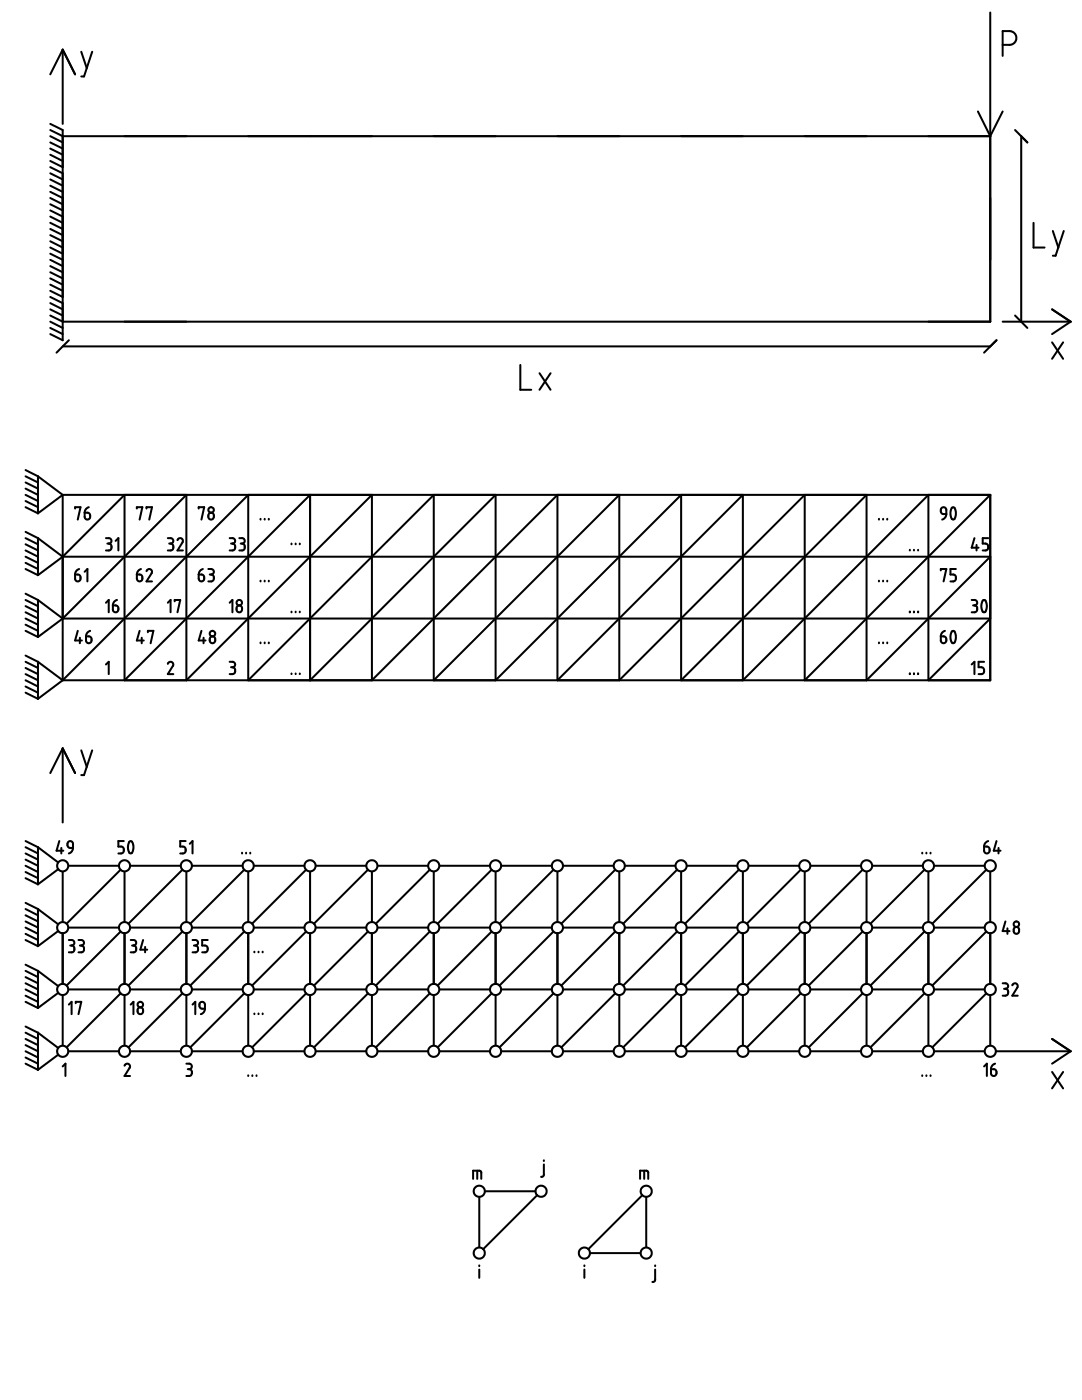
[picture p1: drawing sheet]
<svg xmlns="http://www.w3.org/2000/svg" width="216mm" height="279mm" viewBox="0 0 216 279" stroke-linecap="round" stroke-linejoin="round" font-family="sans-serif">
<g fill="none" stroke="#000" stroke-width=".4">
<path d="M12.5 9.9v14.8M12.5 9.9l2.5 4.9M12.5 9.9l-2.5 4.9M16.2 10.3l1.1 3.3M18.4 10.3l-1.6 5h-.6M197.6 2.5v61.7h-185.1l-2.5-1.2M200.1 9l1.6-.1 .8-.4 .3-.6v-.5l-.2-.5-.3-.4-.6-.3h-1.6v5M10 24.7l2.5 1.3v41.9l-2.5-1.2M10 26l2.5 1.2h185.1M10 27.2l2.5 1.2M10 28.4l2.5 1.3M10 29.7l2.5 1.2"/>
<path d="M10 30.9l2.5 1.2M10 32.1l2.5 1.3M10 33.4l2.5 1.2M10 34.6l2.5 1.2M10 35.8l2.5 1.3M10 37.1l2.5 1.2M10 38.3l2.5 1.2M10 39.5l2.5 1.3M195.1 22.2l2.5 5M200.1 22.2l-2.5 5M202.5 26l2.5 2.4-1.2-1.2v37M10 40.8l2.5 1.2"/>
<path d="M10 42l2.5 1.2M10 43.2l2.5 1.3M10 44.5l2.5 1.2M10 45.7l2.5 1.2M10 46.9l2.5 1.3M10 48.2l2.5 1.2M10 49.4l2.5 1.2M10 50.6l2.5 1.3M10 51.9l2.5 1.2M10 53.1l2.5 1.2M10 54.3l2.5 1.3M10 55.6l2.5 1.2"/>
<path d="M10 56.8l2.5 1.2M10 58l2.5 1.3M10 59.3l2.5 1.2M206.2 44.5v4.9h2.2M210.1 46.1l1.1 3.3M212.3 46.1l-1.7 4.9h-.5M10 60.5l2.5 1.2M10 61.7l2.5 1.3M10 64.2l2.5 1.2M10 65.4l2.5 1.3M12.5 69.1h185.1l1.2-1.2-2.4 2.5M13.7 67.9l-2.4 2.5"/>
<path d="M103.8 72.8v5h2.2M107.7 74.5l2.2 3.3M109.9 74.5l-2.2 3.3M200.1 64.2h13.5M202.5 63l2.5 2.4M209.9 61.7l3.7 2.5M209.9 68.3l2.2 3.3M212.1 68.3l-2.2 3.3M213.6 64.2l-3.7 2.5M5.1 93.8l2.5 1.3M5.1 95.1l2.5 1.2M5.1 96.3l2.5 1.2"/>
<path d="M5.1 97.5l2.5 1.3M5.1 98.8l2.5 1.2M5.1 100l2.5 1.2M7.6 95.1v7.3M7.6 95.1l4.9 3.7M12.5 98.8v37M12.5 98.8h185.1M12.5 98.8l-4.9 3.6M197.6 98.8v37h-185.1M197.6 98.8l-37 37v-37l-37 37v-37l-37 37v-37l-37.1 37v-37l-37 37M5.1 118.5l2.5 1.2M5.1 119.7l2.5 1.3"/>
<path d="M5.1 106.2l2.5 1.2M5.1 107.4l2.5 1.2M5.1 108.6l2.5 1.3M5.1 109.9l2.5 1.2M5.1 111.1l2.5 1.2M5.1 112.3l2.5 1.3M5.1 113.6l2.5 1.2M5.1 101.2l2.5 1.2M7.6 107.4v7.4M7.6 119.7v7.4M7.6 119.7l4.9 3.7M7.6 107.4l4.9 3.7"/>
<path d="M12.5 111.1h185.1l-24.7 24.7v-37l-37 37v-37l-37 37v-37l-37 37v-37l-37.1 37v-37zM12.5 111.1l-4.9 3.7M15 114.7h.6l.4 .2 .1 .7-.2 .3-.4 .1-.4-.2zM15 101.5v-.3h1.1l-.6 2.5M15.8 113.6l-.6 .4-.2 .7M16.9 102.3h.6l.4 .2 .1 .7-.2 .3-.4 .2-.4-.2zM16.9 114.1l.5-.5v2.4M17.7 101.2l-.6 .4-.2 .7M21.1 107.4h.8l.3 .3-.1 .6-.4 .2M21.4 108.5h.3M21.7 108.5l.5 .4v.6l-.4 .4h-.7M23.1 107.9l.5-.5v2.5"/>
<path d="M23.3 119.7l-.5 .4-.3 .7M27.3 114.7h.7l.3 .2 .1 .7-.2 .3-.4 .1-.4-.2zM27.3 101.5v-.3h1.1l-.5 2.5M28.1 113.6l-.6 .4-.2 .7M29.2 114l.5-.4 .5 .2 .1 .6-1.1 1.6h1.1M29.2 101.5v-.3h1.1l-.5 2.5M33.5 107.4h.7l.3 .3v.6l-.5 .2M33.8 108.5h.2M34 108.5l.6 .4-.1 .6-.3 .4h-.7M35.4 107.8l.4-.4h.3l.3 .3 .1 .4-1.1 1.8h1.1M39.6 114.7h.8l.3 .3v.6l-.1 .3-.4 .1-.4-.2zM39.6 101.5v-.3h1.1l-.5 2.5"/>
<path d="M40.5 113.6l-.7 .4-.2 .7M41.6 113.6h.7l.3 .3v.5l-.5 .3M41.7 102.5l.5-.2 .3 .2 .2 .7-.2 .3-.4 .2-.4-.2-.1-.3zM41.8 114.7h.3M42.1 114.7l.4 .1 .2 .2-.1 .7-.3 .3h-.7M45.8 107.4h.8l.3 .3-.1 .6-.4 .2M46.1 108.5h.3M46.4 108.5l.5 .4v.6l-.4 .4h-.7M47.8 107.4h.7l.3 .3-.1 .6-.4 .2M48 108.5h.3M48.3 108.5l.4 .2 .1 .8-.3 .3-.7 .1M52 103.5v.2"/>
<path d="M52 115.9v.1M52.8 103.5v.2M52.8 115.9v.1M53.6 103.5v.2M53.6 115.9v.1M58.2 108.5v.1M59 108.5v.1M59.8 108.5v.1M175.4 103.5v.2M175.4 115.9v.1M176.2 103.5v.2M176.2 115.9v.1"/>
<path d="M177 103.5v.2M177 115.9v.1M181.5 109.7v.2M182.4 109.7v.2M183.2 109.7v.2M187.7 113.8v-.2h1.1l-.5 2.4M187.9 101.4l.4-.2 .4 .2 .1 1.2h-.6l-.3-.2-.2-.7zM188.8 102.6l-.2 .7-.6 .4M189.9 101.3a.62 .62 0 0 1 .8 .8v.6l-.2 .7a.43 .43 0 0 1-.5 .2 .43 .43 0 0 1-.3-.5v-.9zM190.7 113.6h-1v1.1h.7l.3 .4v.5l-.2 .3-.8 .1M193.9 119.7l.7 .1 .4 .3-.1 .5-.5 .2M194.4 107.4l-.5 1.9h1.4"/>
<path d="M194.9 108.8v1.1M196.1 119.9v-.1a.63 .63 0 0 1 .8 .8l-.2 1.3a.42 .42 0 0 1-.5 .3 .42 .42 0 0 1-.3-.6l-.1-.8zM197.2 107.4h-1.1v1.1h.7l.4 .4v.5l-.2 .3-.9 .2M5.1 130.8l2.5 1.3M5.1 132.1l2.5 1.2M5.1 133.3l2.5 1.2M5.1 134.5l2.5 1.3M5.1 135.8l2.5 1.2M5.1 137l2.5 1.2M5.1 138.2l2.5 1.3M5.1 121l2.5 1.2M5.1 122.2l2.5 1.2"/>
<path d="M5.1 123.4l2.5 1.3M5.1 124.7l2.5 1.2M5.1 125.9l2.5 1.2M7.6 132.1v7.4M7.6 132.1l4.9 3.7M12.5 123.4l24.7-24.6v37l37-37v37l37-37v37l37-37v37l37.1-37v37l12.3-12.4zM12.5 135.8l-4.9 3.7M12.5 123.4l-4.9 3.7M15.5 125.9l-.5 1.9h1.3M15.9 127.3v1.1M17.2 127h.6l.3 .2 .2 .7-.2 .3-.4 .2-.4-.2-.1-.3zM18 125.9l-.6 .4-.2 .7"/>
<path d="M21.1 132.6l.6-.5v2.4M21.1 120.3l.6-.6v2.5M22.5 120.8h.7l.3 .3 .1 .6-.2 .4-.4 .1-.4-.3zM27.9 125.9l-.6 1.9h1.4M28.3 127.3v1.1M29.5 126.2v-.3h1.1l-.5 2.5M33.5 132.5l.4-.4h.4l.2 .3 .1 .4-1.1 1.7h1.1M33.5 120.3l.5-.6v2.5M34.9 120v-.3h1.1l-.6 2.5M40.2 125.9l-.6 1.9h1.4M40.6 127.3v1.1M42 127.1l.5-.1 .3 .2 .1 .7-.1 .3-.5 .2-.3-.2-.2-.7z"/>
<path d="M45.8 132.1h.8l.3 .3-.1 .5-.4 .3M45.8 120.3l.6-.6v2.5M46.1 133.2h.3M46.4 133.2h.3l.2 .3v.7l-.4 .3h-.7M47.3 121l.5-.2 .4 .3 .1 .5-.2 .5-.5 .1-.3-.3zM52 128.2v.2M52.8 128.2v.2M53.6 128.2v.2M58.2 122.1v.1M58.2 134.4v.1M59 122.1v.1M59 134.4v.1"/>
<path d="M59.8 122.1v.1M59.8 134.4v.1M175.4 128.2v.2M176.2 128.2v.2M177 128.2v.2M181.5 122.1v.1M181.5 134.4v.1M182.4 122.1v.1M182.4 134.4v.1M183.2 122.1v.1M183.2 134.4v.1M187.7 127h.7l.3 .2 .1 .7-.2 .3-.4 .2-.3-.2-.2-.3z"/>
<path d="M188.6 125.9l-.6 .4-.3 .7M189.9 126a.62 .62 0 0 1 .8 .8v.6l-.2 .7a.43 .43 0 0 1-.5 .2 .43 .43 0 0 1-.3-.5v-.9zM193.9 132.6l.5-.5v2.4M194.2 120.8h.2M194.4 120.8l.5 .3 .1 .7-.4 .4h-.7M196.4 132.1h-1.1v1.1h.8l.3 .4v.5l-.2 .3-.9 .1M12.5 149.4l2.5 4.9M12.5 149.4l-2.5 4.9M12.5 149.4v14.7M16.2 149.8l1.1 3.3M18.4 149.8l-1.6 4.9h-.6M5.1 167.9l2.5 1.2"/>
<path d="M5.1 169.1l2.5 1.2M5.1 170.3l2.5 1.3M5.1 171.6l2.5 1.2M5.1 172.8l2.5 1.2M5.1 174l2.5 1.3M5.1 175.3l2.5 1.2M7.6 169.1v7.4M7.6 169.1l4 3M11.6 173.5l-4 3M11.8 167.9l-.5 1.9h1.3M12.2 169.2v1.1M12.5 174v9.9"/>
<path d="M13.6 168l.5-.1 .3 .1 .2 1.2h-.7l-.3-.2-.1-.7zM13.7 172.8h9.9M14.6 169.2l-.3 .7-.6 .4M24.1 173.6l-10.8 10.7M24.7 167.9h-1.1v1.1h.7l.4 .4v.5l-.2 .3-.9 .1M24.8 174v9.9M25.8 168a.53 .53 0 0 1 .6 0 .53 .53 0 0 1 .2 .6v.7l-.2 .7a.42 .42 0 0 1-.5 .3 .42 .42 0 0 1-.3-.5l-.1-.8zM26.1 172.8h9.9M36.4 173.6l-10.8 10.7M37 167.9h-1v1.1h.7l.3 .4v.5l-.1 .3-.9 .1M37.2 174v9.9M37.9 168.4l.5-.5v2.4"/>
<path d="M38.4 172.8h9.9M48.3 170.2v.1M48.7 173.6l-10.7 10.7M49.1 170.2v.1M49.5 174v9.9M49.9 170.2v.1M50.8 172.8h9.8M61.1 173.6l-10.8 10.7M61.9 174v9.9M63.1 172.8h9.9M73.4 173.6l-10.7 10.7M74.2 174v9.9"/>
<path d="M75.4 172.8h9.9M85.8 173.6l-10.8 10.7M86.6 174v9.9M87.8 172.8h9.8M98.1 173.6l-10.8 10.7M98.9 174v9.9M100.1 172.8h9.9M110.4 173.6l-10.7 10.7M111.2 174v9.9M112.5 172.8h9.8M122.8 173.6l-10.8 10.7M123.6 174v9.9"/>
<path d="M124.8 172.8h9.9M135.1 173.6l-10.7 10.7M135.9 174v9.9M137.1 172.8h9.9M147.4 173.6l-10.7 10.7M148.2 174v9.9M149.5 172.8h9.8M159.8 173.6l-10.8 10.7M160.6 174v9.9M161.8 172.8h9.9M172.1 173.6l-10.7 10.7M172.9 174v9.9"/>
<path d="M174.2 172.8h9.8M184 170.2v.1M184.5 173.6l-10.8 10.7M184.8 170.2v.1M185.3 174v9.9M185.7 170.2v.1M186.5 172.8h9.9M196.4 169h.6l.3 .1 .2 .7-.2 .4-.5 .1-.3-.1-.1-.3zM196.8 173.6l-10.8 10.7M197.2 167.9l-.6 .4-.2 .7M197.6 174v9.9M198.8 167.9l-.5 1.9h1.3"/>
<path d="M199.2 169.2v1.1M5.1 192.5l2.5 1.3M5.1 193.8l2.5 1.2M5.1 195l2.5 1.2M5.1 196.2l2.5 1.3M5.1 197.5l2.5 1.2M5.1 198.7l2.5 1.2M5.1 199.9l2.5 1.3M5.1 180.2l2.5 1.2M5.1 181.4l2.5 1.3M5.1 182.7l2.5 1.2M5.1 183.9l2.5 1.2"/>
<path d="M5.1 185.1l2.5 1.3M5.1 186.4l2.5 1.2M5.1 187.6l2.5 1.2M7.6 181.4v7.4M7.6 193.8v7.4M7.6 181.4l4 3.1M7.6 193.8l4 3M11.6 185.8l-4 3M11.6 198.1l-4 3.1M12.5 186.2v10.2M12.5 198.7v9.9M13.7 187.6h.7l.4 .3v.5l-.5 .3"/>
<path d="M13.7 185.1h9.9M13.7 197.5h9.9M14 188.7h.3M14.3 188.7l.5 .3v.7l-.3 .3-.8 .1M15.7 187.6h.6l.4 .3v.5l-.5 .3M15.9 188.7h.3M16.2 188.7l.5 .3v.7l-.3 .3-.7 .1M24.1 185.9l-10.8 10.8M24.1 198.2l-10.8 10.8M24.8 186.2v10.2M24.8 198.7v9.9M26.1 187.6h.6l.4 .3v.5l-.5 .3"/>
<path d="M26.1 185.1h9.9M26.1 197.5h9.9M26.4 188.7h.2M26.6 188.7l.5 .3 .1 .7-.4 .3-.7 .1M28.6 187.6l-.6 1.9h1.4M29 189v1.1M36.4 185.9l-10.8 10.8M36.4 198.2l-10.8 10.8M37.2 186.2v10.2M37.2 198.7v9.9M38.4 187.6h.7l.4 .3-.1 .5-.4 .3M38.4 185.1h9.9"/>
<path d="M38.4 197.5h9.9M38.7 188.7h.3M39 188.7l.4 .3 .1 .7-.3 .3-.8 .1M41.4 187.6h-1.1v1.1h.8l.3 .5v.5l-.2 .3-.9 .1M48.7 185.9l-10.7 10.8M48.7 198.2l-10.7 10.8M49.5 186.2v10.2M49.5 198.7v9.9M50.8 189.9v.2M50.8 185.1h9.8M50.8 197.5h9.8M51.6 189.9v.2"/>
<path d="M52.4 189.9v.2M61.1 185.9l-10.8 10.8M61.1 198.2l-10.8 10.8M61.9 186.2v10.2M61.9 198.7v9.9M63.1 185.1h9.9M63.1 197.5h9.9M73.4 185.9l-10.7 10.8M73.4 198.2l-10.7 10.8M74.2 186.2v10.2M74.2 198.7v9.9M75.4 185.1h9.9"/>
<path d="M75.4 197.5h9.9M85.8 185.9l-10.8 10.8M85.8 198.2l-10.8 10.8M86.6 186.2v10.2M86.6 198.7v9.9M87.8 185.1h9.8M87.8 197.5h9.8M98.1 185.9l-10.8 10.8M98.1 198.2l-10.8 10.8M98.9 186.2v10.2M98.9 198.7v9.9M100.1 185.1h9.9"/>
<path d="M100.1 197.5h9.9M110.4 185.9l-10.7 10.8M110.4 198.2l-10.7 10.8M111.2 186.2v10.2M111.2 198.7v9.9M112.5 185.1h9.8M112.5 197.5h9.8M122.8 185.9l-10.8 10.8M122.8 198.2l-10.8 10.8M123.6 186.2v10.2M123.6 198.7v9.9M124.8 185.1h9.9"/>
<path d="M124.8 197.5h9.9M135.1 185.9l-10.7 10.8M135.1 198.2l-10.7 10.8M135.9 186.2v10.2M135.9 198.7v9.9M137.1 185.1h9.9M137.1 197.5h9.9M147.4 185.9l-10.7 10.8M147.4 198.2l-10.7 10.8M148.2 186.2v10.2M148.2 198.7v9.9M149.5 185.1h9.8"/>
<path d="M149.5 197.5h9.8M159.8 185.9l-10.8 10.8M159.8 198.2l-10.8 10.8M160.6 186.2v10.2M160.6 198.7v9.9M161.8 185.1h9.9M161.8 197.5h9.9M172.1 185.9l-10.7 10.8M172.1 198.2l-10.7 10.8M172.9 186.2v10.2M172.9 198.7v9.9M174.2 185.1h9.8"/>
<path d="M174.2 197.5h9.8M184.5 185.9l-10.8 10.8M184.5 198.2l-10.8 10.8M185.3 186.2v10.2M185.3 198.7v9.9M186.5 185.1h9.9M186.5 197.5h9.9M196.8 185.9l-10.8 10.8M196.8 198.2l-10.8 10.8M197.6 186.2v10.2M197.6 198.7v9.9M200.1 196.2l.8 .1 .2 .3v.5l-.5 .2"/>
<path d="M200.3 197.3h.3M200.6 197.3l.4 .2 .1 .2v.7l-.3 .3h-.7M200.6 183.9l-.5 1.9h1.3M201 185.3v1.1M202 196.6l.2-.3 .4-.1 .5 .5-.1 .4-1 1.6h1.1M202.4 185.2l.5-.2 .4 .3v.6l-.1 .3-.4 .2-.4-.3-.1-.7zM5.1 204.9l2.5 1.2M5.1 206.1l2.5 1.2M5.1 207.3l2.5 1.3M5.1 208.6l2.5 1.2M5.1 209.8l2.5 1.3M5.1 211.1l2.5 1.2"/>
<path d="M5.1 212.3l2.5 1.2M7.6 206.1v7.4M7.6 206.1l4 3M11.6 210.5l-4 3M12.5 212.8l.6-.5v2.4M13.7 200.5l.6-.6v2.5M13.7 209.8h9.9M15.1 200.2v-.3h1.1l-.5 2.5M24.8 212.7l.3-.4h.4l.3 .2 .2 .3-1.2 1.9h1.2M26.1 200.5l.5-.6v2.5M26.1 209.8h9.9M27.5 201.3l.4-.3 .5 .2 .2 .7-.3 .4-.4 .1-.3-.2-.1-.2z"/>
<path d="M37.2 212.3h.6l.4 .2v.6l-.5 .3M37.5 213.4h.2M37.7 213.4l.5 .3v.8l-.2 .2h-.8M38.4 200.5l.6-.6v2.5M38.4 209.8h9.9M39.9 200.2l.3-.3 .6 .2 .1 1.2h-.7l-.3-.2-.1-.2zM40.9 201.3l-.2 .7-.6 .4M49.5 214.6v.1M50.4 214.6v.1M50.8 202.3v.1M50.8 209.8h9.8M51.2 214.6v.1"/>
<path d="M51.6 202.3v.1M52.4 202.3v.1M63.1 209.8h9.9M75.4 209.8h9.9M87.8 209.8h9.8M100.1 209.8h9.9M112.5 209.8h9.8M124.8 209.8h9.9M137.1 209.8h9.9M149.5 209.8h9.8M161.8 209.8h9.9M174.2 209.8h9.8"/>
<path d="M184 214.6v.1M184.8 214.6v.1M185.7 214.6v.1M186.5 209.8h9.9M196.4 212.8l.5-.5v2.4M197.7 213.4h.7l.3 .2 .1 .6-.2 .4-.5 .1-.3-.2zM198.6 212.3l-.6 .3-.3 .8M198.8 209.8h14.8M209.9 207.3l3.7 2.5M209.9 213.9l2.2 3.3M212.1 213.9l-2.2 3.3M213.6 209.8l-3.7 2.5"/>
<path d="M94.4 235.3v-1.7h1.3l.2 .2 .1 1.5M95.2 233.6v1.7M95.6 239v9.8M96.9 237.7h9.8M107.2 238.5l-10.8 10.8M108.5 232.4v2.1l-.1 .3-.4 .1M108.5 231.6v.1M127.7 235.3v-1.7h1.3l.3 .2v1.5M128.2 238.5l-10.8 10.8M128.5 233.6v1.7M128.9 239v9.8M95.6 252.5v.2"/>
<path d="M95.6 253.4v1.6M116.6 252.5v.2M116.6 253.4v1.6M117.8 250.1h9.9M130.7 253.4v2.1l-.1 .2-.4 .1M130.7 252.5v.2"/>
<circle cx="42.1" cy="101.8" r=".55"/>
<circle cx="42.4" cy="126.4" r=".55"/>
<circle cx="47.7" cy="120.3" r=".54"/>
<circle cx="12.5" cy="172.8" r="1.11"/>
<circle cx="24.8" cy="172.8" r="1.11"/>
<circle cx="37.2" cy="172.8" r="1.11"/>
<circle cx="49.5" cy="172.8" r="1.11"/>
<circle cx="61.9" cy="172.8" r="1.11"/>
<circle cx="74.2" cy="172.8" r="1.11"/>
<circle cx="86.5" cy="172.8" r="1.11"/>
<circle cx="98.9" cy="172.8" r="1.11"/>
<circle cx="111.2" cy="172.8" r="1.11"/>
<circle cx="123.6" cy="172.8" r="1.11"/>
<circle cx="135.9" cy="172.8" r="1.11"/>
<circle cx="148.2" cy="172.8" r="1.11"/>
<circle cx="160.6" cy="172.8" r="1.11"/>
<circle cx="172.9" cy="172.8" r="1.11"/>
<circle cx="185.3" cy="172.8" r="1.11"/>
<circle cx="197.6" cy="172.8" r="1.11"/>
<circle cx="12.5" cy="197.5" r="1.11"/>
<circle cx="12.5" cy="185.1" r="1.11"/>
<circle cx="24.8" cy="197.5" r="1.11"/>
<circle cx="24.8" cy="185.1" r="1.11"/>
<circle cx="37.2" cy="197.5" r="1.11"/>
<circle cx="37.2" cy="185.1" r="1.11"/>
<circle cx="49.5" cy="197.5" r="1.11"/>
<circle cx="49.5" cy="185.1" r="1.11"/>
<circle cx="61.9" cy="185.1" r="1.11"/>
<circle cx="61.9" cy="197.5" r="1.11"/>
<circle cx="74.2" cy="185.1" r="1.11"/>
<circle cx="74.2" cy="197.5" r="1.11"/>
<circle cx="86.5" cy="197.5" r="1.11"/>
<circle cx="86.5" cy="185.1" r="1.11"/>
<circle cx="98.9" cy="185.1" r="1.11"/>
<circle cx="98.9" cy="197.5" r="1.11"/>
<circle cx="111.2" cy="197.5" r="1.11"/>
<circle cx="111.2" cy="185.1" r="1.11"/>
<circle cx="123.6" cy="197.5" r="1.11"/>
<circle cx="123.6" cy="185.1" r="1.11"/>
<circle cx="135.9" cy="197.5" r="1.11"/>
<circle cx="135.9" cy="185.1" r="1.11"/>
<circle cx="148.2" cy="197.5" r="1.11"/>
<circle cx="148.2" cy="185.1" r="1.11"/>
<circle cx="160.6" cy="197.5" r="1.11"/>
<circle cx="160.6" cy="185.1" r="1.11"/>
<circle cx="172.9" cy="185.1" r="1.11"/>
<circle cx="172.9" cy="197.5" r="1.11"/>
<circle cx="185.3" cy="197.5" r="1.11"/>
<circle cx="185.3" cy="185.1" r="1.11"/>
<circle cx="197.6" cy="185.1" r="1.11"/>
<circle cx="197.6" cy="197.5" r="1.11"/>
<circle cx="202.8" cy="184.4" r=".55"/>
<circle cx="12.5" cy="209.8" r="1.11"/>
<circle cx="24.8" cy="209.8" r="1.11"/>
<circle cx="28" cy="200.5" r=".55"/>
<circle cx="37.2" cy="209.8" r="1.11"/>
<circle cx="49.5" cy="209.8" r="1.11"/>
<circle cx="61.9" cy="209.8" r="1.11"/>
<circle cx="74.2" cy="209.8" r="1.11"/>
<circle cx="86.5" cy="209.8" r="1.11"/>
<circle cx="98.9" cy="209.8" r="1.11"/>
<circle cx="111.2" cy="209.8" r="1.11"/>
<circle cx="123.6" cy="209.8" r="1.11"/>
<circle cx="135.9" cy="209.8" r="1.11"/>
<circle cx="148.2" cy="209.8" r="1.11"/>
<circle cx="160.6" cy="209.8" r="1.11"/>
<circle cx="172.9" cy="209.8" r="1.11"/>
<circle cx="185.3" cy="209.8" r="1.11"/>
<circle cx="197.6" cy="209.8" r="1.11"/>
<circle cx="95.6" cy="237.7" r="1.11"/>
<circle cx="108" cy="237.7" r="1.11"/>
<circle cx="128.9" cy="237.7" r="1.11"/>
<circle cx="95.6" cy="250.1" r="1.11"/>
<circle cx="116.6" cy="250.1" r="1.11"/>
<circle cx="128.9" cy="250.1" r="1.11"/>
</g>
</svg>
